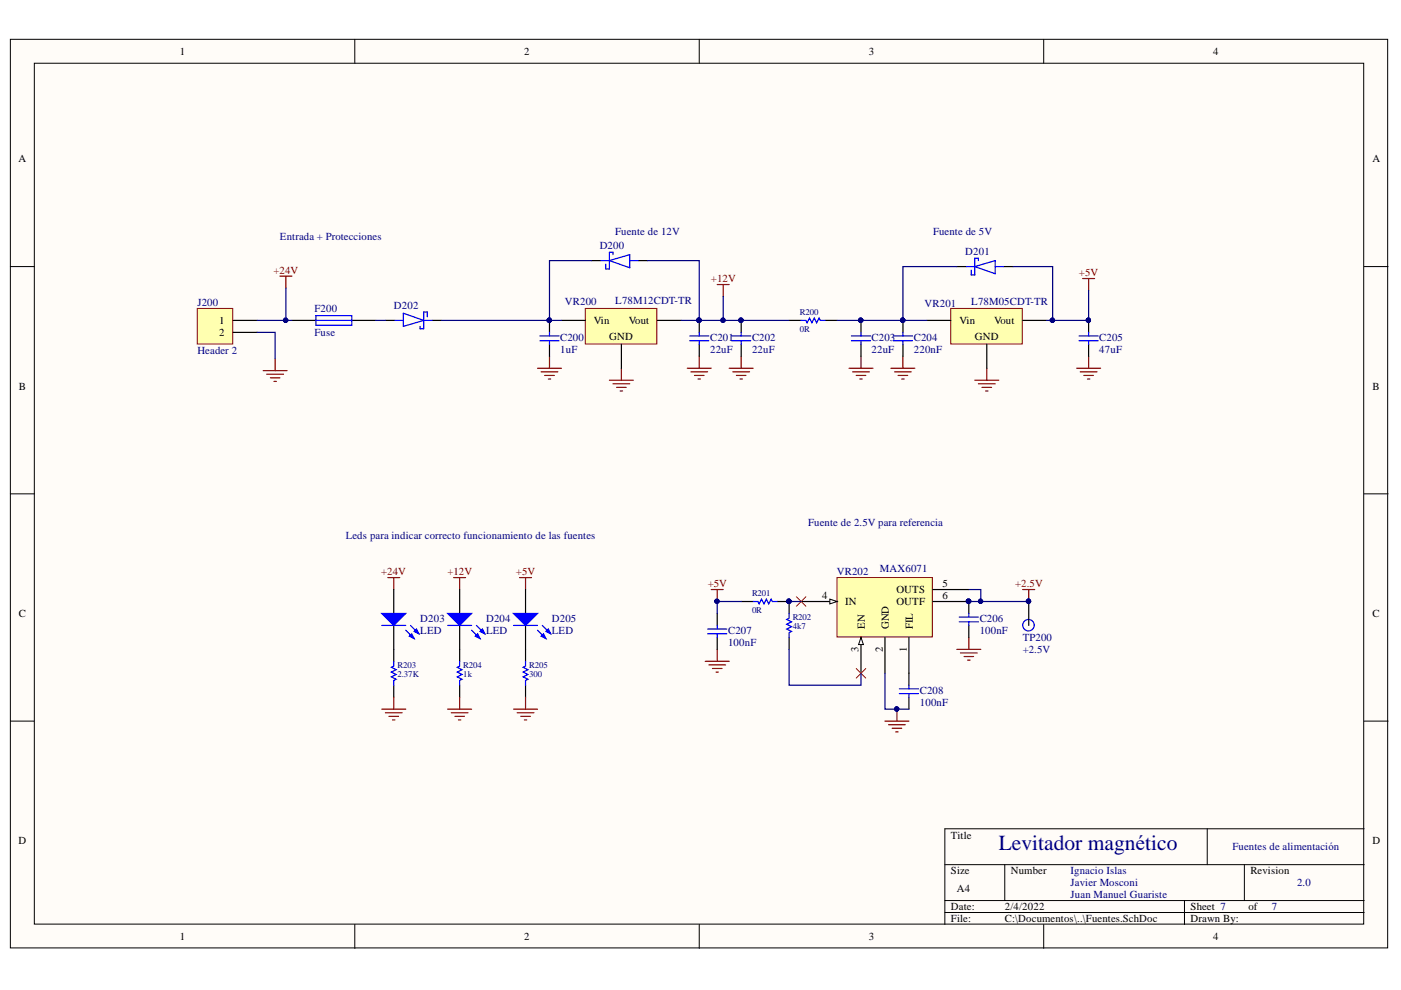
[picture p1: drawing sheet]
<svg xmlns="http://www.w3.org/2000/svg" width="297mm" height="210mm" viewBox="0 0 297 210" stroke-linecap="round" stroke-linejoin="round" font-family="sans-serif">
<defs><g id="words">
<text font-size="4.6" fill="#000080" x="211.8" y="180.3">Levitador magnético</text>
<g font-size="2.3">
<text x="38.1" y="11.6">1</text>
<text x="111.2" y="11.6">2</text>
<text x="184.2" y="11.6">3</text>
<text x="257.2" y="11.6">4</text>
<text x="3.9" y="34.4">A</text>
<text x="291" y="34.4">A</text>
<text x="46.5" y="68.7">1</text>
<text x="46.5" y="71.2">2</text>
<text x="125.9" y="68.7">Vin</text>
<text x="133.3" y="68.7">Vout</text>
<text x="203.4" y="68.7">Vin</text>
<text x="210.8" y="68.7">Vout</text>
<text x="129.2" y="72">GND</text>
<text x="206.7" y="72">GND</text>
<text x="4" y="82.6">B</text>
<text x="291" y="82.6">B</text>
<text x="190" y="125.8">OUTS</text>
<text x="199.8" y="124.5">5</text>
<text x="4" y="130.8">C</text>
<text x="174.3" y="127">4</text>
<text x="179.2" y="128.3">IN</text>
<text x="190" y="128.3">OUTF</text>
<text x="199.8" y="127">6</text>
<text x="291" y="130.8">C</text>
<text x="183.4" y="133.4" transform="rotate(-90 183.4 133.4)">EN</text>
<text x="188.4" y="133.4" transform="rotate(-90 188.4 133.4)">GND</text>
<text x="193.5" y="133.4" transform="rotate(-90 193.5 133.4)">FIL</text>
<text x="182" y="138.3" transform="rotate(-90 182 138.3)">3</text>
<text x="187.2" y="138.3" transform="rotate(-90 187.2 138.3)">2</text>
<text x="192.2" y="138.3" transform="rotate(-90 192.2 138.3)">1</text>
<text x="3.9" y="179">D</text>
<text x="201.6" y="177.8">Title</text>
<text x="291" y="179">D</text>
<text x="201.6" y="185.4">Size</text>
<text x="214.3" y="185.4">Number</text>
<text x="265.1" y="185.4">Revision</text>
<text x="202.9" y="189.2">A4</text>
<text x="201.6" y="193">Date:</text>
<text x="201.6" y="195.5">File:</text>
<text x="213" y="193">2/4/2022</text>
<text x="213" y="195.5">C:\Documentos\..\Fuentes.SchDoc</text>
<text x="252.4" y="193">Sheet 7</text>
<text x="252.4" y="195.5">Drawn By:</text>
<text x="264.7" y="193">of</text>
<text x="38.1" y="199.3">1</text>
<text x="111.2" y="199.3">2</text>
<text x="184.2" y="199.3">3</text>
<text x="257.2" y="199.3">4</text>
</g>
<g font-size="2.3" fill="#000080">
<text x="59.3" y="51">Entrada + Protecciones</text>
<text x="127.1" y="52.8">D200</text>
<text x="130.4" y="49.7">Fuente de 12V</text>
<text x="197.8" y="49.7">Fuente de 5V</text>
<text x="204.7" y="54">D201</text>
<text x="41.8" y="64.9">J200</text>
<text x="83.5" y="65.4">D202</text>
<text x="119.8" y="64.7">VR200</text>
<text x="130.4" y="64.4">L78M12CDT-TR</text>
<text x="196" y="65.2">VR201</text>
<text x="205.9" y="64.7">L78M05CDT-TR</text>
<text x="66.7" y="66.2">F200</text>
<text x="66.7" y="71.2">Fuse</text>
<text x="41.8" y="75">Header 2</text>
<text x="118.8" y="74.8">1uF</text>
<text x="118.8" y="72.3">C200</text>
<text x="150.6" y="74.8">22uF</text>
<text x="150.6" y="72.3">C201</text>
<text x="159.4" y="74.8">22uF</text>
<text x="159.4" y="72.3">C202</text>
<text x="184.8" y="74.8">22uF</text>
<text x="184.8" y="72.3">C203</text>
<text x="193.8" y="74.8">220nF</text>
<text x="193.8" y="72.3">C204</text>
<text x="233.1" y="74.8">47uF</text>
<text x="233.1" y="72.3">C205</text>
<text x="171.4" y="111.6">Fuente de 2.5V para referencia</text>
<text x="73.3" y="114.4">Leds para indicar correcto funcionamiento de las fuentes</text>
<text x="177.4" y="122">VR202</text>
<text x="186.6" y="121.2">MAX6071</text>
<text x="89.1" y="131.9">D203</text>
<text x="103.1" y="131.9">D204</text>
<text x="117" y="131.9">D205</text>
<text x="207.7" y="131.9">C206</text>
<text x="89.1" y="134.4">LED</text>
<text x="103.1" y="134.4">LED</text>
<text x="117" y="134.4">LED</text>
<text x="154.4" y="136.9">100nF</text>
<text x="154.4" y="134.4">C207</text>
<text x="207.7" y="134.4">100nF</text>
<text x="216.8" y="135.9">TP200</text>
<text x="216.8" y="138.4">+2.5V</text>
<text x="195" y="149.6">100nF</text>
<text x="195" y="147.1">C208</text>
<text x="227" y="185.4">Ignacio Islas</text>
<text x="261.3" y="180.3">Fuentes de alimentación</text>
<text x="227" y="187.9">Javier Mosconi</text>
<text x="227" y="190.4">Juan Manuel Guariste</text>
<text x="275" y="187.9">2.0</text>
<text x="269.7" y="193">7</text>
</g>
<g font-size="2.3" fill="#800000">
<text x="58" y="58.1">+24V</text>
<text x="150.7" y="59.8">+12V</text>
<text x="228.8" y="58.6">+5V</text>
<text x="80.8" y="122">+24V</text>
<text x="94.9" y="122">+12V</text>
<text x="109.4" y="122">+5V</text>
<text x="150.1" y="124.5">+5V</text>
<text x="215.2" y="124.5">+2.5V</text>
</g>
<g font-size="1.9" fill="#000080">
<text x="169.6" y="70.3">0R</text>
<text x="169.6" y="66.8">R200</text>
<text x="159.4" y="129.9">0R</text>
<text x="159.4" y="126.4">R201</text>
<text x="168.1" y="131.4">R202</text>
<text x="168.1" y="133.5">4k7</text>
<text x="84.3" y="143.6">2.37K</text>
<text x="84.3" y="141.6">R203</text>
<text x="98.2" y="143.6">1k</text>
<text x="98.2" y="141.6">R204</text>
<text x="112.2" y="143.6">300</text>
<text x="112.2" y="141.6">R205</text>
</g>
</g></defs>
<g fill="#fffcf8" stroke="#000" stroke-width=".21">
<path d="M2.2 8.3h292v192.7h-292z"/>
<path d="M7.3 13.4h281.8v182.5h-281.8z"/>
</g>
<g fill="none" stroke="#000" stroke-width=".21">
<path d="M75.2 8.3v5.1M148.3 8.3v5.1M221.3 8.3v5.1M2.2 56.5h5.1M289.2 56.5h5.1M2.2 104.7h5.1M289.2 104.7h5.1M2.2 152.9h5.1M289.2 152.9h5.1M256 175.7v7.6M289.2 175.7h-88.9v20.3M75.2 196v5.1"/>
<path d="M148.3 196v5.1M200.3 183.3h88.9M200.3 190.9h88.9M200.3 193.5h88.9M213 183.3v7.6M221.3 196v5.1M251.1 190.9v5.1M263.8 183.3v7.6"/>
</g>
<g fill="none" stroke="#800000" stroke-width=".25">
<path d="M59.4 58.6h2.5M60.6 58.6v2.5M229.5 59.1h2.6M230.8 59.1v2.5M114 78.1h5M114.7 78.8h3.6M115.5 79.6h2M116.5 75.5v2.6M131.7 78.1v2.5M145.7 78.1h5.1M146.5 78.8h3.5M147.2 79.6h2.1"/>
<path d="M148.3 75.5v2.6M152.1 60.3h2.5M153.3 60.3v2.6M154.6 78.1h5.1M155.4 78.8h3.5M156.1 79.6h2.1M157.1 75.5v2.6M180 78.1h5.1M180.8 78.8h3.5M181.5 79.6h2.1M182.5 75.5v2.6M188.9 78.1h5.1"/>
<path d="M189.7 78.8h3.5M190.4 79.6h2.1M191.4 75.5v2.6M209.2 78.1v2.5M228.3 78.1h5M229 78.8h3.6M229.8 79.6h2M230.8 75.5v2.6M116.2 80.4h.6M129.2 80.6h5.1M130 81.4h3.5M130.7 82.1h2.1"/>
<path d="M131.5 82.9h.5M148 80.4h.5M156.9 80.4h.5M182.3 80.4h.5M191.2 80.4h.5M206.7 80.6h5.1M207.4 81.4h3.6M208.2 82.1h2M209 82.9h.5M230.6 80.4h.5"/>
</g>
<path d="M41.8 65.4h7.5v7.5h-7.5z" fill="#ffffb0" stroke="#800000" stroke-width=".21"/>
<g fill="none" stroke="#000" stroke-width=".25">
<path d="M125.4 55.3h2M135.3 55.3h2M202.9 56.5h2M212.8 56.5h2M49.4 67.9h5.1M49.4 70.5h5.1M81.7 67.9h2M91.6 67.9h2M116.5 67.9v2.6M116.5 73v2.5M148.3 67.9v2.6M148.3 73v2.5"/>
<path d="M157.1 67.9v2.6M157.1 73v2.5M167.3 67.9h2.5M174.9 67.9h2.6M182.5 67.9v2.6M182.5 73v2.5M191.4 67.9v2.6M191.4 73v2.5M230.8 67.9v2.6M230.8 73v2.5M83.5 137.7v2.5M97.5 137.7v2.5"/>
<path d="M111.4 137.7v2.5M152.1 130.1v2.5M152.1 135.1v2.6M157.1 127.5h2.6M164.8 127.5h2.5v2.6M167.3 135.1v2.6M205.4 127.5v2.6M205.4 132.6v2.5M83.5 145.3v2.5M97.5 145.3v2.5M111.4 145.3v2.5M192.7 142.8v2.5"/>
<path d="M192.7 147.8v2.6"/>
</g>
<g fill="none" stroke="#800000" stroke-width=".25">
<path d="M55.8 78.6h5.1M56.6 79.3h3.5M58.3 76.1v2.5M57.3 80.1h2.1M58.1 80.9h.5M82.2 122.5h2.6M83.5 122.5v2.5M96.2 122.5h2.5M97.5 122.5v2.5M110.2 122.5h2.5M111.4 122.5v2.5M150.8 125h2.5"/>
<path d="M152.1 125v2.5M152.1 137.7v2.5M202.9 137.7h5M203.6 138.4h3.6M204.4 139.2h2M205.2 140h.5M205.4 135.1v2.6M216.8 125h2.6M218.1 125v2.5M80.9 150.4h5.1M81.7 151.1h3.6M82.5 151.9h2"/>
<path d="M83.2 152.6h.5M83.5 147.8v2.6M94.9 150.4h5.1M95.7 151.1h3.5M96.4 151.9h2.1M97.2 152.6h.5M97.5 147.8v2.6M108.9 150.4h5.1M109.6 151.1h3.6M110.4 151.9h2M111.2 152.6h.5M111.4 147.8v2.6"/>
<path d="M149.5 140.2h5.1M150.3 141h3.5M151 141.7h2.1M151.8 142.5h.5M187.6 152.9h5.1M188.4 153.7h3.5M189.2 154.4h2M189.9 155.2h.5M190.2 150.4v2.5"/>
</g>
<g fill="#000080" stroke="#000080" stroke-width=".21">
<circle cx="152" cy="127.5" r=".46"/>
<circle cx="190.1" cy="150.3" r=".46"/>
<circle cx="218.1" cy="127.5" r=".46"/>
<circle cx="167.3" cy="127.5" r=".46"/>
<circle cx="116.4" cy="67.9" r=".46"/>
<circle cx="148.2" cy="67.9" r=".47"/>
<circle cx="230.8" cy="67.9" r=".46"/>
<circle cx="205.4" cy="127.5" r=".46"/>
<circle cx="157.1" cy="67.9" r=".46"/>
<circle cx="182.5" cy="67.9" r=".47"/>
<circle cx="191.4" cy="67.9" r=".46"/>
</g>
<g fill="none" stroke="#00f" stroke-width=".25">
<path d="M127.4 55.3h1.8M129.2 55.3l4.3-1.3v2.8zM130 54v-.5h-.8v3.5h-.8v-1M133.5 55.3h1.8M204.9 56.5h1.8M206.7 56.5l4.3-1.2v2.7zM207.4 55.3v-.6h-.7v3.6h-.8v-1M211 56.5h1.8M83.7 67.9h1.8M85.5 66.4l4.3 1.5-4.3 1.3zM89.8 67.9h1.8M90.6 67.2v-1h-.8v3.5h-.7v-.5"/>
<path d="M114.5 71.2h4M114.5 72.2h4M116.5 70.5v.7M116.5 72.2v.8M146.2 71.2h4.1M146.2 72.2h4.1M148.3 70.5v.7M148.3 72.2v.8M155.1 71.2h4.1M155.1 72.2h4.1M157.1 70.5v.7M157.1 72.2v.8"/>
<path d="M169.8 67.9h1.1l.2 .5 .5-1 .5 1 .5-1 .5 1 .6-1 .2 .5h1M180.5 71.2h4.1M180.5 72.2h4.1M182.5 70.5v.7M182.5 72.2v.8M189.4 71.2h4.1M189.4 72.2h4.1M191.4 70.5v.7M191.4 72.2v.8M228.8 71.2h4M228.8 72.2h4M230.8 70.5v.7"/>
<path d="M230.8 72.2v.8M150 133.4h4.1M150 134.4h4.1M152.1 132.6v.8M152.1 134.4v.7M159.7 127.5h1l.3 .5 .5-1 .5 1 .5-1 .5 1 .5-1 .3 .5h1M167.3 130.1v1l-.5 .2 1 .5-1 .6 1 .5-1 .5 1 .5-.5 .2v1M203.4 130.8h4M203.4 131.8h4M205.4 130.1v.7M205.4 131.8v.8M83.5 140.2v1l-.5 .3 1 .5-1 .5 1 .5-1 .5 1 .5-.5 .3v1"/>
<path d="M97.5 140.2v1l-.6 .3 1.1 .5-1.1 .5 1.1 .5-1.1 .5 1.1 .5-.5 .3v1M111.4 140.2v1l-.5 .3 1 .5-1 .5 1 .5-1 .5 1 .5-.5 .3v1M190.7 146h4M190.7 147.1h4M192.7 145.3v.7M192.7 147.1v.7"/>
</g>
<path d="M124.1 65.4h15.2v7.5h-15.2z" fill="#ffffb0" stroke="#800000" stroke-width=".21"/>
<path d="M119 67.9h5.1M131.7 73v5.1M139.4 67.9h5" fill="none" stroke="#000" stroke-width=".25"/>
<path d="M201.6 65.4h15.1v7.5h-15.1z" fill="#ffffb0" stroke="#800000" stroke-width=".21"/>
<path d="M196.5 67.9h5.1M209.2 73v5.1M216.8 67.9h5.1M83.5 125v5.1M83.5 132.6v5.1" fill="none" stroke="#000" stroke-width=".25"/>
<path d="M80.9 130.1h5.1l-2.5 2.5z" fill="#00f"/>
<path d="M80.9 130.1h5.1l-2.5 2.5zM86 133.6l1.8 1.8M87 132.6l1.8 1.8" fill="none" stroke="#00f" stroke-width=".25"/>
<path d="M86.8 134.9l.5-.5 .5 1z" fill="#00f"/>
<path d="M86.8 134.9l.5-.5 .5 1z" fill="none" stroke="#00f" stroke-width=".25"/>
<path d="M87.8 133.9l.5-.5 .5 1z" fill="#00f"/>
<path d="M80.9 132.6h5.1M87.8 133.9l.5-.5 .5 1z" fill="none" stroke="#00f" stroke-width=".25"/>
<path d="M97.5 125v5.1M97.5 132.6v5.1" fill="none" stroke="#000" stroke-width=".25"/>
<path d="M94.9 130.1h5.1l-2.5 2.5z" fill="#00f"/>
<path d="M94.9 130.1h5.1l-2.5 2.5zM100 133.6l1.8 1.8M101 132.6l1.8 1.8" fill="none" stroke="#00f" stroke-width=".25"/>
<path d="M100.8 134.9l.5-.5 .5 1z" fill="#00f"/>
<path d="M100.8 134.9l.5-.5 .5 1z" fill="none" stroke="#00f" stroke-width=".25"/>
<path d="M101.8 133.9l.5-.5 .5 1z" fill="#00f"/>
<path d="M94.9 132.6h5.1M101.8 133.9l.5-.5 .5 1z" fill="none" stroke="#00f" stroke-width=".25"/>
<path d="M111.4 125v5.1M111.4 132.6v5.1" fill="none" stroke="#000" stroke-width=".25"/>
<path d="M108.9 130.1h5.1l-2.6 2.5z" fill="#00f"/>
<path d="M108.9 130.1h5.1l-2.6 2.5zM114 133.6l1.7 1.8M115 132.6l1.8 1.8" fill="none" stroke="#00f" stroke-width=".25"/>
<path d="M114.7 134.9l.5-.5 .5 1z" fill="#00f"/>
<path d="M114.7 134.9l.5-.5 .5 1z" fill="none" stroke="#00f" stroke-width=".25"/>
<path d="M115.7 133.9l.5-.5 .6 1z" fill="#00f"/>
<g fill="none" stroke="#00f" stroke-width=".25">
<path d="M67 66.9h7.6v2h-7.6zM67 67.9h7.6M108.9 132.6h5.1M115.7 133.9l.5-.5 .6 1z"/>
<circle cx="218.1" cy="132.6" r="1.22"/>
</g>
<path d="M61.9 67.9h5.1M74.6 67.9h5.1M218.1 127.5v5.1" fill="none" stroke="#000" stroke-width=".25"/>
<circle cx="218.1" cy="127.5" r=".46" fill="#000080" stroke="#000080" stroke-width=".21"/>
<path d="M177.5 122.5h20.2v12.5h-20.2z" fill="#ffffb0" stroke="#800000" stroke-width=".21"/>
<path d="M182.5 135.1v7.7M187.6 135.1v7.7M192.7 135.1v7.7" fill="none" stroke="#000" stroke-width=".25"/>
<path d="M182.5 135.1l.6 1.6h-1.1z" fill="#fffcf8"/>
<path d="M182.5 135.1l.6 1.6h-1.1z" fill="none" stroke="#000" stroke-width=".21"/>
<path d="M169.8 127.5h7.7" fill="none" stroke="#000" stroke-width=".25"/>
<path d="M175.9 127l1.6 .5-1.6 .5z" fill="#fffcf8"/>
<path d="M175.9 127l1.6 .5-1.6 .5z" fill="none" stroke="#000" stroke-width=".21"/>
<path d="M197.8 125h7.6M197.8 127.5h7.6" fill="none" stroke="#000" stroke-width=".25"/>
<g fill="#000080" stroke="#000080" stroke-width=".21">
<circle cx="205.4" cy="127.5" r=".46"/>
<circle cx="152" cy="127.5" r=".46"/>
<circle cx="148.2" cy="67.9" r=".47"/>
<circle cx="153.3" cy="67.9" r=".46"/>
<circle cx="157.1" cy="67.9" r=".46"/>
<circle cx="167.3" cy="127.5" r=".46"/>
<circle cx="207.9" cy="127.5" r=".46"/>
<circle cx="223.1" cy="67.9" r=".47"/>
<circle cx="230.8" cy="67.9" r=".46"/>
<circle cx="116.4" cy="67.9" r=".46"/>
<circle cx="191.4" cy="67.9" r=".46"/>
<circle cx="182.5" cy="67.9" r=".47"/>
<circle cx="60.6" cy="67.9" r=".47"/>
<circle cx="190.1" cy="150.3" r=".46"/>
<circle cx="218.1" cy="127.5" r=".46"/>
</g>
<path d="M168.8 126.5l2.1 2M170.9 126.5l-2.1 2M181.5 141.7l2.1 2.1M183.6 141.7l-2.1 2.1" fill="none" stroke="#f00" stroke-width=".21"/>
<g fill="none" stroke="#000080" stroke-width=".25">
<path d="M125.4 55.3h-8.9v12.6M137.3 55.3h11v12.6M202.9 56.5h-11.5v11.4M214.8 56.5h8.4v11.4M54.5 70.5h3.8v5.6M54.5 67.9h7.4M60.6 61.1v6.8M79.7 67.9h2M93.6 67.9h25.4M144.4 67.9h22.9M153.3 62.9v5M177.5 67.9h19"/>
<path d="M230.8 61.6v6.3h-8.9M157.1 127.5h-5v2.6M167.3 137.7v7.6h15.2v-2.5M167.3 127.5h2.5M205.4 125h2.5v2.5M205.4 127.5h12.7M187.6 142.8v7.6h5.1"/>
</g>
<use href="#words"/>
</svg>
